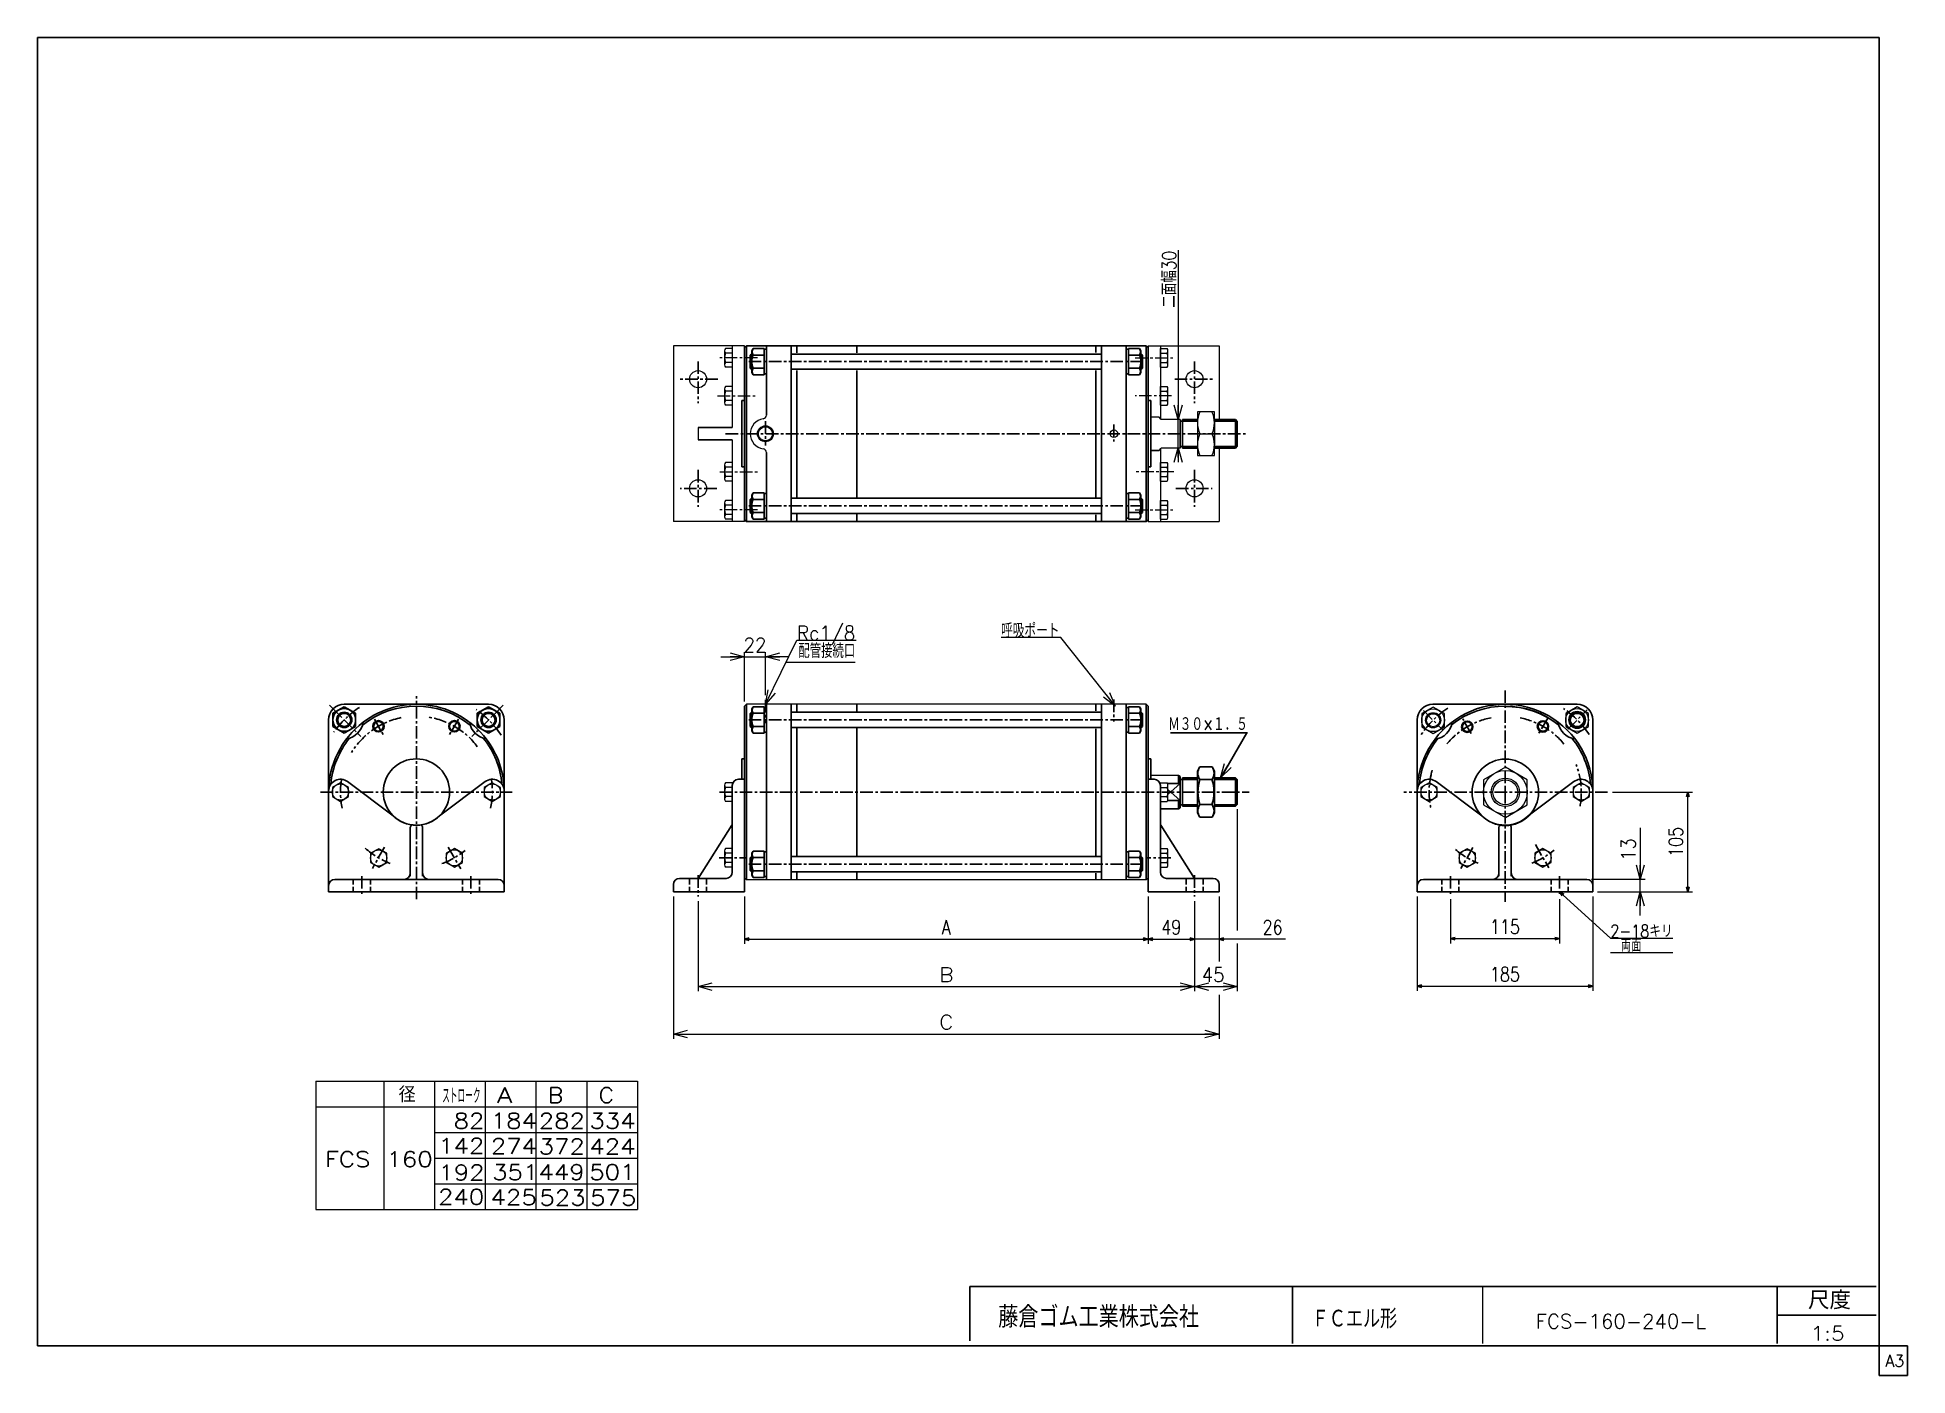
# Model space of a CAD drawing. Header units: millimetres. Extents: x -985 to 985, y -705 to 705.
import ezdxf
from ezdxf.enums import TextEntityAlignment as Align

# ---------------------------------------------------------------- set-up
doc = ezdxf.new("R2010")
doc.units = ezdxf.units.MM
doc.header["$LTSCALE"] = 0.416667
for name, pattern in [('CENTER', [50.8, 31.75, -6.35, 6.35, -6.35]), ('DASHED', [19.05, 12.7, -6.35]), ('DIVIDE', [31.75, 12.7, -6.35, 0, -6.35, 0, -6.35])]:
    doc.linetypes.add(name, pattern=pattern)
doc.layers.add('ZUWAKU', color=7, linetype='Continuous')
doc.styles.add('dcStyle0', font='txt.shx', dxfattribs={"width": 0.82, "bigfont": 'bigfont'})
doc.dimstyles.new('DaDimRotatedStyle', dxfattribs={"dimtxt": 15, "dimasz": 5.000003, "dimexe": 5, "dimexo": 1.666667, "dimgap": 5, "dimtad": 3, "dimdsep": 46, "dimtxsty": 'dcStyle0', "dimblk1": 'OPEN30', "dimblk2": 'OPEN30', "dimsah": 1, "dimcen": 0.09, "dimclrd": 4, "dimclre": 4, "dimclrt": 4, "dimadec": 0, "dimazin": 2, "dimtfac": 1, "dimtdec": 4, "dimtmove": 0, "dimatfit": 0, "dimfxl": 1, "dimarcsym": 0})

msp = doc.modelspace()

# ---------------------------------------------------------------- texts
at = {"color": 4, "style": 'dcStyle0', "width": 0.714286}
msp.add_text('二面幅30', height=15, rotation=90, dxfattribs=at).set_placement((214.647, 420.186), (214.647, 480.186), align=Align.FIT)
at = {"color": 4, "style": 'dcStyle0'}
for s, height, width, p, p2 in [('呼吸ポート', 15, 0.683333, (30.053, 72.603), (91.553, 72.603)), ('配管接続口', 15, 0.666667, (-183.512, 51.112), (-123.512, 51.112)), ('Ｍ３０×１．５', 15, 0.666667, (206.073, -26.037), (290.073, -26.037)), ('   径', 16.2, 0.952381, (-651.462, -416.929), (-586.662, -416.929)), ('ストローク', 16.2, 0.416667, (-558.663, -418.287), (-518.163, -418.287)), ('FCS-160-240-L', 15, 0.92, (593.31, -655.305), (772.71, -655.305)), ('1:5', 15, 0.8, (882.746, -668.072), (918.746, -668.072))]:
    msp.add_text(s, height=height, dxfattribs=dict(at, width=width)).set_placement(p, p2, align=Align.FIT)
for s, p, p2 in [('A', (-500.741, -417.62), (-484.541, -417.62)), ('B', (-447.287, -417.62), (-431.087, -417.62)), ('C', (-393.833, -417.62), (-377.633, -417.62)), ('82', (-546.57, -444.672), (-514.17, -444.672)), ('184', (-507.434, -444.556), (-458.834, -444.556)), ('282', (-456.849, -444.62), (-408.249, -444.62)), ('334', (-403.395, -444.62), (-354.795, -444.62)), ('FCS 160', (-682.014, -485.12), (-568.614, -485.12)), ('142', (-562.774, -471.029), (-514.174, -471.029)), ('274', (-507.321, -471.226), (-458.721, -471.226)), ('372', (-456.993, -471.62), (-408.393, -471.62)), ('424', (-403.539, -471.62), (-354.939, -471.62)), ('192', (-562.582, -499.128), (-513.982, -499.128)), ('351', (-505.935, -498.898), (-457.335, -498.898)), ('449', (-457.137, -498.62), (-408.537, -498.62)), ('501', (-403.683, -498.62), (-355.083, -498.62)), ('240', (-562.955, -524.844), (-514.355, -524.844)), ('425', (-507.609, -525.226), (-459.009, -525.226)), ('523', (-456.156, -525.62), (-407.556, -525.62)), ('575', (-402.702, -525.62), (-354.102, -525.62))]:
    msp.add_text(s, height=16.2, dxfattribs=at).set_placement(p, p2, align=Align.FIT)
at = {"layer": 'ZUWAKU', "color": 4, "style": 'dcStyle0'}
for s, height, width, p, p2 in [('藤倉ゴム工業株式会社', 22.5, 0.783333, (27.122, -654.479), (238.622, -654.479)), ('尺度', 19, 0.991667, (880.134, -635.093), (925.354, -635.093)), ('ＦＣエル形', 20, 0.75, (357.359, -655.13), (447.359, -655.13))]:
    msp.add_text(s, height=height, dxfattribs=dict(at, width=width)).set_placement(p, p2, align=Align.FIT)
at = {"layer": 'ZUWAKU', "color": 7, "style": 'dcStyle0', "width": 0.8}
msp.add_text('A3', height=12.5, dxfattribs=at).set_placement((961.537, -695.625), (981.537, -695.625), align=Align.FIT)

# ---------------------------------------------------------------- blocks, each defined once
blk = doc.blocks.new('DC_GROUP_Φ160_1')
at = {"color": 4, "linetype": 'Continuous', "lineweight": 18}
for p, q in [((216.6, 302.4), (212.6, 317.4)), ((220.7, 317.4), (216.6, 302.4)), ((216.6, 302.4), (216.6, 317.4))]:
    blk.add_line(p, q, dxfattribs=at)
blk = doc.blocks.new('DC_GROUP_Φ160_2')
at = {"color": 4, "linetype": 'Continuous', "lineweight": 18}
for p, q in [((212.6, 257.4), (216.6, 272.4)), ((216.6, 272.4), (220.7, 257.4)), ((216.6, 272.4), (216.6, 257.4))]:
    blk.add_line(p, q, dxfattribs=at)
blk = doc.blocks.new('DC_GROUP_Φ160_3')
at = {"color": 4, "linetype": 'Continuous', "lineweight": 18}
for p, q in [((150.4, 0.5), (137.9, 9.8)), ((150.4, 0.5), (141, 12.3)), ((144.2, 14.8), (150.4, 0.5))]:
    blk.add_line(p, q, dxfattribs=at)
blk = doc.blocks.new('DC_GROUP_Φ160_4')
at = {"color": 4, "linetype": 'Continuous', "lineweight": 18}
for p, q in [((261.4, -75.1), (265.5, -60.2)), ((261.4, -75.1), (269, -62.2)), ((272.5, -64.2), (261.4, -75.1))]:
    blk.add_line(p, q, dxfattribs=at)
blk = doc.blocks.new('DC_GROUP_Φ160_5')
at = {"color": 4, "linetype": 'Continuous', "lineweight": 25}
for p, q in [((239.5, -63.6), (236.9, -68.1)), ((236.9, -112.1), (236.9, -68.1)), ((239.5, -63.6), (252.3, -63.6)), ((239.5, -76.9), (252.3, -76.9)), ((252.3, -63.6), (254.9, -68.1)), ((254.9, -112.1), (254.9, -68.1)), ((239.5, -116.7), (236.9, -112.1)), ((239.5, -103.4), (252.3, -103.4)), ((239.5, -116.7), (252.3, -116.7)), ((252.3, -116.7), (254.9, -112.1))]:
    blk.add_line(p, q, dxfattribs=at)
for centre, radius, start, end in [((249.2, -70.2), 11.8, 145.6111, 214.3889), ((281.4, -90.1), 43.9, 162.4111, 197.5889), ((242.6, -70.2), 11.8, 325.6111, 34.3889), ((210.4, -90.1), 43.9, 342.4111, 17.5889), ((249.2, -110.1), 11.8, 145.6111, 214.3889), ((242.6, -110.1), 11.8, 325.6111, 34.3889)]:
    blk.add_arc(centre, radius, start, end, dxfattribs=at)
blk = doc.blocks.new('DC_GROUP_Φ160_6')
at = {"color": 4, "linetype": 'Continuous', "lineweight": 25}
for radius in [6, 5.1]:
    blk.add_circle((521.2, -21.3), radius, dxfattribs=at)
blk = doc.blocks.new('DC_GROUP_Φ160_7')
at = {"color": 4, "linetype": 'Continuous', "lineweight": 25}
for radius in [6, 5.1]:
    blk.add_circle((600.9, -21), radius, dxfattribs=at)
blk = doc.blocks.new('DC_GROUP_Φ160_8')
at = {"color": 4, "linetype": 'Continuous', "lineweight": 13}
for p, q in [((485.2, -0.6), (473.2, -7.5)), ((473.2, -7.5), (473.2, -21.4)), ((497.2, -7.5), (485.2, -0.6)), ((497.2, -21.4), (497.2, -7.5)), ((473.2, -21.4), (485.2, -28.3)), ((485.2, -28.3), (497.2, -21.4))]:
    blk.add_line(p, q, dxfattribs=at)
for radius in [12, 8, 6.92]:
    blk.add_circle((485.2, -14.5), radius, dxfattribs=at)
blk = doc.blocks.new('DC_GROUP_Φ160_9')
at = {"color": 4, "linetype": 'Continuous', "lineweight": 13}
for p, q in [((636.9, -0.3), (624.9, -7.2)), ((624.9, -7.2), (624.9, -21.1)), ((648.9, -7.2), (636.9, -0.3)), ((648.9, -21.1), (648.9, -7.2)), ((624.9, -21.1), (636.9, -28)), ((636.9, -28), (648.9, -21.1))]:
    blk.add_line(p, q, dxfattribs=at)
for radius in [12, 8, 6.92]:
    blk.add_circle((636.9, -14.2), radius, dxfattribs=at)
blk = doc.blocks.new('DC_GROUP_Φ160_10')
at = {"color": 4, "linetype": 'Continuous', "lineweight": 13}
for p, q in [((254.9, 310.4), (236.9, 310.4)), ((236.9, 310.4), (236.9, 264.4)), ((254.9, 264.4), (254.9, 310.4)), ((239.5, 287.4), (252.3, 287.4)), ((236.9, 264.4), (254.9, 264.4))]:
    blk.add_line(p, q, dxfattribs=at)
for centre, start, end in [((263.3, 298.9), 154.1759, 205.8241), ((228.5, 298.9), 334.1759, 25.8241), ((263.3, 275.9), 154.1759, 205.8241), ((228.5, 275.9), 334.1759, 25.8241)]:
    blk.add_arc(centre, 26.4, start, end, dxfattribs=at)
blk = doc.blocks.new('DC_GROUP_Φ160_11')
at = {"color": 4, "linetype": 'Continuous', "lineweight": 13}
for p, q in [((561.3, -63.9), (538.3, -77.1)), ((538.3, -77.1), (538.3, -103.7)), ((584.3, -77.1), (561.3, -63.9)), ((584.3, -103.7), (584.3, -77.1)), ((538.3, -103.7), (561.3, -117)), ((561.3, -117), (584.3, -103.7))]:
    blk.add_line(p, q, dxfattribs=at)
for radius in [23, 15, 13.1]:
    blk.add_circle((561.3, -90.4), radius, dxfattribs=at)
blk = doc.blocks.new('DC_GROUP_Φ160_12')
at = {"color": 4, "linetype": 'Continuous', "lineweight": 13}
for p, q in [((-625.5, -149.8), (-634, -154.7)), ((-634, -154.7), (-634, -164.5)), ((-617, -154.7), (-625.5, -149.8)), ((-617, -164.5), (-617, -154.7)), ((-634, -164.5), (-625.5, -169.4)), ((-625.5, -169.4), (-617, -164.5))]:
    blk.add_line(p, q, dxfattribs=at)
blk.add_circle((-625.5, -159.6), 8.5, dxfattribs=at)
blk = doc.blocks.new('DC_GROUP_Φ160_13')
at = {"color": 4, "linetype": 'Continuous', "lineweight": 13}
for p, q in [((-545.8, -149.6), (-554.3, -154.5)), ((-554.3, -154.5), (-554.3, -164.3)), ((-537.3, -154.5), (-545.8, -149.6)), ((-537.3, -164.3), (-537.3, -154.5)), ((-554.3, -164.3), (-545.8, -169.2)), ((-545.8, -169.2), (-537.3, -164.3))]:
    blk.add_line(p, q, dxfattribs=at)
blk.add_circle((-545.8, -159.4), 8.5, dxfattribs=at)
blk = doc.blocks.new('DC_GROUP_Φ160_15')
at = {"color": 4, "linetype": 'Continuous', "lineweight": 18}
for p, q in [((-218.1, 2.4), (-215.1, 17.6)), ((-218.1, 2.4), (-211.5, 15.8)), ((-207.9, 14.1), (-218.1, 2.4))]:
    blk.add_line(p, q, dxfattribs=at)
blk = doc.blocks.new('DC_GROUP_Φ160_14')
at = {"color": 4, "linetype": 'Continuous', "lineweight": 13}
for p, q in [((-218.1, 2.4), (-185, 69.9)), ((-185, 69.9), (-122.5, 69.9))]:
    blk.add_line(p, q, dxfattribs=at)
at = {"linetype": 'Continuous'}
blk.add_blockref('DC_GROUP_Φ160_15', (0, 0), dxfattribs=at)
at = {"color": 4, "style": 'dcStyle0', "width": 0.82}
blk.add_text('Rc1/8', height=15, dxfattribs=at).set_placement((-185, 69.9), (-123.5, 69.9), align=Align.FIT)
blk = doc.blocks.new('DC_GROUP_Φ160_16')
at = {"color": 4, "linetype": 'Continuous', "lineweight": 13}
for p, q in [((-253.1, 257.2), (-260.2, 257.2)), ((-253.1, 257.2), (-253.1, 237.5)), ((-261.1, 254.7), (-261.1, 240)), ((-253.1, 252.3), (-260.2, 252.3)), ((-253.1, 242.4), (-260.2, 242.4)), ((-253.1, 237.5), (-260.2, 237.5))]:
    blk.add_line(p, q, dxfattribs=at)
for centre, radius, start, end in [((-257.3, 254.7), 3.78, 139.5701, 220.4299), ((-247.3, 247.4), 13.8, 159.1359, 200.8641), ((-257.3, 240), 3.78, 139.5701, 220.4299)]:
    blk.add_arc(centre, radius, start, end, dxfattribs=at)
blk = doc.blocks.new('DC_GROUP_Φ160_17')
at = {"color": 4, "linetype": 'Continuous', "lineweight": 13}
for p, q in [((-253.1, 217.2), (-260.2, 217.2)), ((-253.1, 217.2), (-253.1, 197.5)), ((-261.1, 214.7), (-261.1, 200)), ((-253.1, 212.3), (-260.2, 212.3)), ((-253.1, 202.4), (-260.2, 202.4)), ((-253.1, 197.5), (-260.2, 197.5))]:
    blk.add_line(p, q, dxfattribs=at)
for centre, radius, start, end in [((-257.3, 214.7), 3.78, 139.5701, 220.4299), ((-247.3, 207.4), 13.8, 159.1359, 200.8641), ((-257.3, 200), 3.78, 139.5701, 220.4299)]:
    blk.add_arc(centre, radius, start, end, dxfattribs=at)
blk = doc.blocks.new('DC_GROUP_Φ160_18')
at = {"color": 4, "linetype": 'Continuous', "lineweight": 13}
for p, q in [((-253.1, 337.2), (-260.2, 337.2)), ((-253.1, 337.2), (-253.1, 317.5)), ((-261.1, 334.7), (-261.1, 320)), ((-253.1, 332.3), (-260.2, 332.3)), ((-253.1, 322.4), (-260.2, 322.4)), ((-253.1, 317.5), (-260.2, 317.5))]:
    blk.add_line(p, q, dxfattribs=at)
for centre, radius, start, end in [((-257.3, 334.7), 3.78, 139.5701, 220.4299), ((-247.3, 327.4), 13.8, 159.1359, 200.8641), ((-257.3, 320), 3.78, 139.5701, 220.4299)]:
    blk.add_arc(centre, radius, start, end, dxfattribs=at)
blk = doc.blocks.new('DC_GROUP_Φ160_19')
at = {"color": 4, "linetype": 'Continuous', "lineweight": 13}
for p, q in [((-261.1, 374.7), (-261.1, 360)), ((-253.1, 377.2), (-260.2, 377.2)), ((-253.1, 377.2), (-253.1, 357.5)), ((-253.1, 372.3), (-260.2, 372.3)), ((-253.1, 362.4), (-260.2, 362.4)), ((-253.1, 357.5), (-260.2, 357.5))]:
    blk.add_line(p, q, dxfattribs=at)
for centre, radius, start, end in [((-257.3, 374.7), 3.78, 139.5701, 220.4299), ((-247.3, 367.4), 13.8, 159.1359, 200.8641), ((-257.3, 360), 3.78, 139.5701, 220.4299)]:
    blk.add_arc(centre, radius, start, end, dxfattribs=at)
blk = doc.blocks.new('DC_GROUP_Φ160_20')
at = {"color": 4, "linetype": 'Continuous', "lineweight": 13}
for p, q in [((197.9, 237.5), (197.9, 257.2)), ((197.9, 257.2), (205, 257.2)), ((197.9, 252.3), (205, 252.3)), ((197.9, 242.4), (205, 242.4)), ((197.9, 237.5), (205, 237.5)), ((205.9, 240), (205.9, 254.7))]:
    blk.add_line(p, q, dxfattribs=at)
for centre, radius, start, end in [((202.1, 254.7), 3.78, 319.5701, 40.4299), ((192.1, 247.4), 13.8, 339.1359, 20.8641), ((202.1, 240), 3.78, 319.5701, 40.4299)]:
    blk.add_arc(centre, radius, start, end, dxfattribs=at)
blk = doc.blocks.new('DC_GROUP_Φ160_21')
at = {"color": 4, "linetype": 'Continuous', "lineweight": 13}
for p, q in [((197.9, 197.5), (197.9, 217.2)), ((197.9, 217.2), (205, 217.2)), ((197.9, 212.3), (205, 212.3)), ((197.9, 202.4), (205, 202.4)), ((197.9, 197.5), (205, 197.5)), ((205.9, 200), (205.9, 214.7))]:
    blk.add_line(p, q, dxfattribs=at)
for centre, radius, start, end in [((202.1, 214.7), 3.78, 319.5701, 40.4299), ((192.1, 207.4), 13.8, 339.1359, 20.8641), ((202.1, 200), 3.78, 319.5701, 40.4299)]:
    blk.add_arc(centre, radius, start, end, dxfattribs=at)
blk = doc.blocks.new('DC_GROUP_Φ160_22')
at = {"color": 4, "linetype": 'Continuous', "lineweight": 13}
for p, q in [((197.9, 317.5), (197.9, 337.2)), ((197.9, 337.2), (205, 337.2)), ((197.9, 332.3), (205, 332.3)), ((197.9, 322.4), (205, 322.4)), ((197.9, 317.5), (205, 317.5)), ((205.9, 320), (205.9, 334.7))]:
    blk.add_line(p, q, dxfattribs=at)
for centre, radius, start, end in [((202.1, 334.7), 3.78, 319.5701, 40.4299), ((192.1, 327.4), 13.8, 339.1359, 20.8641), ((202.1, 320), 3.78, 319.5701, 40.4299)]:
    blk.add_arc(centre, radius, start, end, dxfattribs=at)
blk = doc.blocks.new('DC_GROUP_Φ160_23')
at = {"color": 4, "linetype": 'Continuous', "lineweight": 13}
for p, q in [((197.9, 357.5), (197.9, 377.2)), ((197.9, 377.2), (205, 377.2)), ((205.9, 360), (205.9, 374.7)), ((197.9, 372.3), (205, 372.3)), ((197.9, 362.4), (205, 362.4)), ((197.9, 357.5), (205, 357.5))]:
    blk.add_line(p, q, dxfattribs=at)
for centre, radius, start, end in [((202.1, 374.7), 3.78, 319.5701, 40.4299), ((192.1, 367.4), 13.8, 339.1359, 20.8641), ((202.1, 360), 3.78, 319.5701, 40.4299)]:
    blk.add_arc(centre, radius, start, end, dxfattribs=at)
blk = doc.blocks.new('DC_GROUP_Φ160_24')
at = {"color": 4, "linetype": 'Continuous', "lineweight": 13}
for p, q in [((197.9, -169.2), (197.9, -149.6)), ((197.9, -149.6), (205, -149.6)), ((197.9, -154.5), (205, -154.5)), ((205.9, -166.8), (205.9, -152.1)), ((197.9, -164.3), (205, -164.3)), ((197.9, -169.2), (205, -169.2))]:
    blk.add_line(p, q, dxfattribs=at)
for centre, radius, start, end in [((202.1, -152.1), 3.78, 319.5701, 40.4299), ((192.1, -159.4), 13.8, 339.1359, 20.8641), ((202.1, -166.8), 3.78, 319.5701, 40.4299)]:
    blk.add_arc(centre, radius, start, end, dxfattribs=at)
blk = doc.blocks.new('DC_GROUP_Φ160_25')
at = {"color": 4, "linetype": 'Continuous', "lineweight": 13}
for p, q in [((197.9, -100), (197.9, -80.3)), ((197.9, -80.3), (205, -80.3)), ((197.9, -85.2), (205, -85.2)), ((197.9, -95), (205, -95)), ((205.9, -97.5), (205.9, -82.8)), ((197.9, -100), (205, -100))]:
    blk.add_line(p, q, dxfattribs=at)
for centre, radius, start, end in [((202.1, -82.8), 3.78, 319.5701, 40.4299), ((192.1, -90.1), 13.8, 339.1359, 20.8641), ((202.1, -97.5), 3.78, 319.5701, 40.4299)]:
    blk.add_arc(centre, radius, start, end, dxfattribs=at)
blk = doc.blocks.new('DC_GROUP_Φ160_26')
at = {"color": 4, "linetype": 'Continuous', "lineweight": 13}
for p, q in [((-261.1, -152.1), (-261.1, -166.8)), ((-253.1, -149.6), (-260.2, -149.6)), ((-253.1, -154.5), (-260.2, -154.5)), ((-253.1, -149.6), (-253.1, -169.2)), ((-253.1, -164.3), (-260.2, -164.3)), ((-253.1, -169.2), (-260.2, -169.2))]:
    blk.add_line(p, q, dxfattribs=at)
for centre, radius, start, end in [((-257.3, -152.1), 3.78, 139.5701, 220.4299), ((-247.3, -159.4), 13.8, 159.1359, 200.8641), ((-257.3, -166.8), 3.78, 139.5701, 220.4299)]:
    blk.add_arc(centre, radius, start, end, dxfattribs=at)
blk = doc.blocks.new('DC_GROUP_Φ160_27')
at = {"color": 4, "linetype": 'Continuous', "lineweight": 13}
for p, q in [((-261.1, -82.8), (-261.1, -97.5)), ((-253.1, -80.3), (-260.2, -80.3)), ((-253.1, -85.2), (-260.2, -85.2)), ((-253.1, -95), (-260.2, -95)), ((-253.1, -80.3), (-253.1, -100)), ((-253.1, -100), (-260.2, -100))]:
    blk.add_line(p, q, dxfattribs=at)
for centre, radius, start, end in [((-257.3, -82.8), 3.78, 139.5701, 220.4299), ((-247.3, -90.1), 13.8, 159.1359, 200.8641), ((-257.3, -97.5), 3.78, 139.5701, 220.4299)]:
    blk.add_arc(centre, radius, start, end, dxfattribs=at)
blk = doc.blocks.new('DC_GROUP_Φ160_28')
at = {"color": 4, "linetype": 'Continuous', "lineweight": 13}
for p, q in [((521.2, -149.8), (512.7, -154.7)), ((512.7, -154.7), (512.7, -164.5)), ((529.7, -154.7), (521.2, -149.8)), ((529.7, -164.5), (529.7, -154.7)), ((512.7, -164.5), (521.2, -169.4)), ((521.2, -169.4), (529.7, -164.5))]:
    blk.add_line(p, q, dxfattribs=at)
blk.add_circle((521.2, -159.6), 8.5, dxfattribs=at)
blk = doc.blocks.new('DC_GROUP_Φ160_29')
at = {"color": 4, "linetype": 'Continuous', "lineweight": 13}
for p, q in [((600.9, -149.6), (592.4, -154.5)), ((592.4, -154.5), (592.4, -164.3)), ((609.4, -154.5), (600.9, -149.6)), ((609.4, -164.3), (609.4, -154.5)), ((592.4, -164.3), (600.9, -169.2)), ((600.9, -169.2), (609.4, -164.3))]:
    blk.add_line(p, q, dxfattribs=at)
blk.add_circle((600.9, -159.4), 8.5, dxfattribs=at)
blk = doc.blocks.new('DC_GROUP_Φ160_30')
at = {"color": 4, "linetype": 'Continuous', "lineweight": 13}
for p, q in [((480.9, -80.3), (472.4, -85.2)), ((472.4, -85.2), (472.4, -95)), ((472.4, -95), (480.9, -100)), ((489.4, -85.2), (480.9, -80.3)), ((480.9, -100), (489.4, -95)), ((489.4, -95), (489.4, -85.2))]:
    blk.add_line(p, q, dxfattribs=at)
blk.add_circle((480.9, -90.1), 8.5, dxfattribs=at)
blk = doc.blocks.new('DC_GROUP_Φ160_31')
at = {"color": 4, "linetype": 'Continuous', "lineweight": 13}
for p, q in [((641.3, -80.3), (632.8, -85.2)), ((632.8, -85.2), (632.8, -95)), ((632.8, -95), (641.3, -100)), ((649.8, -85.2), (641.3, -80.3)), ((641.3, -100), (649.8, -95)), ((649.8, -95), (649.8, -85.2))]:
    blk.add_line(p, q, dxfattribs=at)
blk.add_circle((641.3, -90.1), 8.5, dxfattribs=at)
blk = doc.blocks.new('DC_GROUP_Φ160_32')
at = {"color": 4, "linetype": 'Continuous', "lineweight": 13}
for p, q in [((-665.8, -80.3), (-674.3, -85.2)), ((-674.3, -85.2), (-674.3, -95)), ((-674.3, -95), (-665.8, -100)), ((-657.3, -85.2), (-665.8, -80.3)), ((-665.8, -100), (-657.3, -95)), ((-657.3, -95), (-657.3, -85.2))]:
    blk.add_line(p, q, dxfattribs=at)
blk.add_circle((-665.8, -90.1), 8.5, dxfattribs=at)
blk = doc.blocks.new('DC_GROUP_Φ160_33')
at = {"color": 4, "linetype": 'Continuous', "lineweight": 13}
for p, q in [((-505.8, -80.3), (-514.3, -85.2)), ((-514.3, -85.2), (-514.3, -95)), ((-514.3, -95), (-505.8, -100)), ((-497.3, -85.2), (-505.8, -80.3)), ((-505.8, -100), (-497.3, -95)), ((-497.3, -95), (-497.3, -85.2))]:
    blk.add_line(p, q, dxfattribs=at)
blk.add_circle((-505.8, -90.1), 8.5, dxfattribs=at)
blk = doc.blocks.new('DC_GROUP_Φ160_35')
at = {"color": 4, "linetype": 'Continuous', "lineweight": 18}
for p, q in [((-315.1, -345.1), (-300.1, -341.1)), ((-300.1, -349.2), (-315.1, -345.1)), ((-315.1, -345.1), (-300.1, -345.1))]:
    blk.add_line(p, q, dxfattribs=at)
blk = doc.blocks.new('DC_GROUP_Φ160_36')
at = {"color": 4, "linetype": 'Continuous', "lineweight": 18}
for p, q in [((244.9, -341.1), (259.9, -345.1)), ((259.9, -345.1), (244.9, -349.2)), ((259.9, -345.1), (244.9, -345.1))]:
    blk.add_line(p, q, dxfattribs=at)
blk = doc.blocks.new('DC_GROUP_Φ160_34')
at = {"color": 4, "linetype": 'Continuous', "lineweight": 13}
for p, q in [((-315.1, -200.1), (-315.1, -350.1)), ((259.9, -200.1), (259.9, -268.6)), ((259.9, -303.9), (259.9, -350.1)), ((-315.1, -345.1), (259.9, -345.1))]:
    blk.add_line(p, q, dxfattribs=at)
at = {"linetype": 'Continuous'}
for name in ['DC_GROUP_Φ160_35', 'DC_GROUP_Φ160_36']:
    blk.add_blockref(name, (0, 0), dxfattribs=at)
at = {"color": 4, "style": 'dcStyle0'}
blk.add_text('C', height=15, dxfattribs=at).set_placement((-35.1, -340.1), (-20.1, -340.1), align=Align.FIT)
blk = doc.blocks.new('DC_GROUP_Φ160_38')
at = {"color": 4, "linetype": 'Continuous', "lineweight": 18}
for p, q in [((-289.1, -295.1), (-274.1, -291.1)), ((-274.1, -299.2), (-289.1, -295.1)), ((-289.1, -295.1), (-274.1, -295.1))]:
    blk.add_line(p, q, dxfattribs=at)
blk = doc.blocks.new('DC_GROUP_Φ160_39')
at = {"color": 4, "linetype": 'Continuous', "lineweight": 18}
for p, q in [((218.9, -291.1), (233.9, -295.1)), ((233.9, -295.1), (218.9, -299.2)), ((233.9, -295.1), (218.9, -295.1))]:
    blk.add_line(p, q, dxfattribs=at)
blk = doc.blocks.new('DC_GROUP_Φ160_40')
at = {"color": 4, "linetype": 'Continuous', "lineweight": 18}
for p, q in [((233.9, -295.1), (248.9, -291.1)), ((248.9, -299.2), (233.9, -295.1)), ((233.9, -295.1), (248.9, -295.1))]:
    blk.add_line(p, q, dxfattribs=at)
blk = doc.blocks.new('DC_GROUP_Φ160_41')
at = {"color": 4, "linetype": 'Continuous', "lineweight": 18}
for p, q in [((263.9, -291.1), (278.9, -295.1)), ((278.9, -295.1), (263.9, -299.2)), ((278.9, -295.1), (263.9, -295.1))]:
    blk.add_line(p, q, dxfattribs=at)
blk = doc.blocks.new('DC_GROUP_Φ160_37')
at = {"color": 4, "linetype": 'Continuous', "lineweight": 13}
for p, q in [((278.9, -108.1), (278.9, -236)), ((-289.1, -205.1), (-289.1, -300.1)), ((233.9, -205.1), (233.9, -300.1)), ((278.9, -249.8), (278.9, -300.1)), ((-289.1, -295.1), (233.9, -295.1)), ((233.9, -295.1), (278.9, -295.1))]:
    blk.add_line(p, q, dxfattribs=at)
at = {"linetype": 'Continuous'}
for name in ['DC_GROUP_Φ160_38', 'DC_GROUP_Φ160_39', 'DC_GROUP_Φ160_40', 'DC_GROUP_Φ160_41']:
    blk.add_blockref(name, (0, 0), dxfattribs=at)
at = {"color": 4, "style": 'dcStyle0'}
blk.add_text('B', height=15, dxfattribs=at).set_placement((-35.1, -290.1), (-20.1, -290.1), align=Align.FIT)
at = {"color": 4, "style": 'dcStyle0', "width": 0.8}
blk.add_text('45', height=15, dxfattribs=at).set_placement((241.4, -290.1), (265.4, -290.1), align=Align.FIT)
blk = doc.blocks.new('DC_GROUP_Φ160_43')
at = {"color": 4, "linetype": 'Continuous', "lineweight": 18}
for p, q in [((-218.1, 52.4), (-203.1, 56.4)), ((-203.1, 48.3), (-218.1, 52.4)), ((-218.1, 52.4), (-203.1, 52.4))]:
    blk.add_line(p, q, dxfattribs=at)
blk = doc.blocks.new('DC_GROUP_Φ160_44')
at = {"color": 4, "linetype": 'Continuous', "lineweight": 18}
for p, q in [((-255.1, 56.4), (-240.1, 52.4)), ((-240.1, 52.4), (-255.1, 48.3)), ((-240.1, 52.4), (-255.1, 52.4))]:
    blk.add_line(p, q, dxfattribs=at)
blk = doc.blocks.new('DC_GROUP_Φ160_42')
at = {"color": 4, "linetype": 'Continuous', "lineweight": 13}
for p, q in [((-265.1, 52.4), (-240.1, 52.4)), ((-240.1, 5.4), (-240.1, 57.4)), ((-240.1, 52.4), (-218.1, 52.4)), ((-218.1, 11.9), (-218.1, 57.4)), ((-193.1, 52.4), (-218.1, 52.4))]:
    blk.add_line(p, q, dxfattribs=at)
at = {"linetype": 'Continuous'}
for name in ['DC_GROUP_Φ160_44', 'DC_GROUP_Φ160_43']:
    blk.add_blockref(name, (0, 0), dxfattribs=at)
at = {"color": 4, "style": 'dcStyle0', "width": 0.8}
blk.add_text('22', height=15, dxfattribs=at).set_placement((-241.1, 57.4), (-217.1, 57.4), align=Align.FIT)
blk = doc.blocks.new('DC_GROUP_Φ160_46')
at = {"color": 4, "linetype": 'Continuous', "lineweight": 18}
for p, q in [((703.4, -182.1), (699.4, -167.1)), ((707.5, -167.1), (703.4, -182.1)), ((703.4, -182.1), (703.4, -167.1))]:
    blk.add_line(p, q, dxfattribs=at)
blk = doc.blocks.new('DC_GROUP_Φ160_47')
at = {"color": 4, "linetype": 'Continuous', "lineweight": 18}
for p, q in [((699.4, -210.1), (703.4, -195.1)), ((703.4, -195.1), (707.5, -210.1)), ((703.4, -195.1), (703.4, -210.1))]:
    blk.add_line(p, q, dxfattribs=at)
blk = doc.blocks.new('DC_GROUP_Φ160_45')
at = {"color": 4, "linetype": 'Continuous', "lineweight": 13}
for p, q in [((703.4, -127.7), (703.4, -182.1)), ((651.9, -182.1), (708.4, -182.1)), ((658.4, -195.1), (708.4, -195.1)), ((703.4, -195.1), (703.4, -182.1)), ((703.4, -220.1), (703.4, -195.1))]:
    blk.add_line(p, q, dxfattribs=at)
at = {"linetype": 'Continuous'}
for name in ['DC_GROUP_Φ160_46', 'DC_GROUP_Φ160_47']:
    blk.add_blockref(name, (0, 0), dxfattribs=at)
at = {"color": 4, "style": 'dcStyle0', "width": 0.8}
blk.add_text('13', height=15, rotation=90, dxfattribs=at).set_placement((698.4, -162.7), (698.4, -138.7), align=Align.FIT)
blk = doc.blocks.new('DC_GROUP_Φ160_49')
at = {"color": 4, "linetype": 'Continuous', "lineweight": 18}
for p, q in [((621.2, -199.5), (618.4, -195.1)), ((618.4, -195.1), (623, -197.5)), ((618.4, -195.1), (622.1, -198.5))]:
    blk.add_line(p, q, dxfattribs=at)
blk = doc.blocks.new('DC_GROUP_Φ160_48')
at = {"color": 4, "linetype": 'Continuous', "lineweight": 13}
for p, q in [((618.4, -195.1), (671.9, -244.2)), ((671.9, -244.2), (737.6, -244.2)), ((671.9, -259.2), (737.6, -259.2))]:
    blk.add_line(p, q, dxfattribs=at)
at = {"linetype": 'Continuous'}
blk.add_blockref('DC_GROUP_Φ160_49', (0, 0), dxfattribs=at)
at = {"color": 4, "style": 'dcStyle0'}
for s, width, p, p2 in [('2-18キリ', 0.76875, (671.9, -243.3), (737.5, -243.3)), ('\u3000両面', 0.683333, (671.9, -258.3), (704.7, -258.3))]:
    blk.add_text(s, height=13.33, dxfattribs=dict(at, width=width)).set_placement(p, p2, align=Align.FIT)
blk = doc.blocks.new('_OPEN30')
at = {"color": 0, "linetype": 'ByBlock', "lineweight": -2}
for p, q in [((-1, 0.267949), (0, 0)), ((0, 0), (-1, -0.267949)), ((0, 0), (-1, 0))]:
    blk.add_line(p, q, dxfattribs=at)
blk = doc.blocks.new('*D50')
at = {"color": 4, "linetype": 'Continuous', "lineweight": 13}
for p, q in [((-240.1, -200.1), (-240.1, -250.1)), ((184.9, -200.1), (184.9, -250.1)), ((-240.1, -245.1), (184.9, -245.1))]:
    blk.add_line(p, q, dxfattribs=at)
at = {"color": 4, "xscale": 5.000004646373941, "yscale": 4.999982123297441}
for p, rotation in [((-240.1, -245.1), 180), ((184.9, -245.1), 360)]:
    blk.add_blockref('_OPEN30', p, dxfattribs=dict(at, rotation=rotation))
at = {"color": 4, "insert": (-27.6, -240.1), "char_height": 15, "width": 32.812, "attachment_point": 8, "style": 'dcStyle0'}
blk.add_mtext('\\T1.00;A', dxfattribs=at)
blk = doc.blocks.new('*D51')
at = {"color": 4, "linetype": 'Continuous', "lineweight": 13}
for p, q in [((184.9, -200.1), (184.9, -250.1)), ((233.9, -205.1), (233.9, -250.1)), ((184.9, -245.1), (233.9, -245.1))]:
    blk.add_line(p, q, dxfattribs=at)
at = {"color": 4, "xscale": 5.000004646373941, "yscale": 4.999982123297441}
for p, rotation in [((184.9, -245.1), 180), ((233.9, -245.1), 360)]:
    blk.add_blockref('_OPEN30', p, dxfattribs=dict(at, rotation=rotation))
at = {"color": 4, "insert": (209.4, -240.1), "char_height": 15, "width": 46.875, "attachment_point": 8, "style": 'dcStyle0'}
blk.add_mtext('\\T1.00;49', dxfattribs=at)
blk = doc.blocks.new('*D52')
at = {"color": 4, "linetype": 'Continuous', "lineweight": 13}
for p, q in [((233.9, -205.1), (233.9, -250.1)), ((259.9, -200.1), (259.9, -250.1)), ((225.6, -245.1), (233.9, -245.1)), ((259.9, -245.1), (233.9, -245.1)), ((329.8, -245.1), (259.9, -245.1))]:
    blk.add_line(p, q, dxfattribs=at)
at = {"color": 4, "xscale": 5.000004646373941, "yscale": 4.999982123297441}
for p, rotation in [((233.9, -245.1), 360), ((259.9, -245.1), 180)]:
    blk.add_blockref('_OPEN30', p, dxfattribs=dict(at, rotation=rotation))
at = {"color": 4, "insert": (305.6, -240.1), "char_height": 15, "width": 46.875, "attachment_point": 7, "style": 'dcStyle0'}
blk.add_mtext('\\T1.00;26', dxfattribs=at)
blk = doc.blocks.new('*D53')
at = {"color": 4, "linetype": 'Continuous', "lineweight": 13}
for p, q in [((674, -90.1), (758.4, -90.1)), ((753.4, -195.1), (753.4, -90.1)), ((658.4, -195.1), (758.4, -195.1))]:
    blk.add_line(p, q, dxfattribs=at)
at = {"color": 4, "xscale": 5.000004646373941, "yscale": 4.999982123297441}
for p, rotation in [((753.4, -90.1), 90), ((753.4, -195.1), 270)]:
    blk.add_blockref('_OPEN30', p, dxfattribs=dict(at, rotation=rotation))
at = {"color": 4, "insert": (748.4, -142.6), "char_height": 15, "width": 60.938, "attachment_point": 8, "rotation": 90, "style": 'dcStyle0'}
blk.add_mtext('\\T1.00;105', dxfattribs=at)
blk = doc.blocks.new('*D54')
at = {"color": 4, "linetype": 'Continuous', "lineweight": 13}
for p, q in [((503.4, -203.1), (503.4, -249.6)), ((618.4, -203.1), (618.4, -249.6)), ((503.4, -244.6), (618.4, -244.6))]:
    blk.add_line(p, q, dxfattribs=at)
at = {"color": 4, "xscale": 5.000004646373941, "yscale": 4.999982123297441}
for p, rotation in [((503.4, -244.6), 180), ((618.4, -244.6), 360)]:
    blk.add_blockref('_OPEN30', p, dxfattribs=dict(at, rotation=rotation))
at = {"color": 4, "insert": (560.9, -239.6), "char_height": 15, "width": 60.938, "attachment_point": 8, "style": 'dcStyle0'}
blk.add_mtext('\\T1.00;115', dxfattribs=at)
blk = doc.blocks.new('*D55')
at = {"color": 4, "linetype": 'Continuous', "lineweight": 13}
for p, q in [((468.4, -200.1), (468.4, -299.6)), ((653.4, -200.1), (653.4, -299.6)), ((468.4, -294.6), (653.4, -294.6))]:
    blk.add_line(p, q, dxfattribs=at)
at = {"color": 4, "xscale": 5.000004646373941, "yscale": 4.999982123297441}
for p, rotation in [((468.4, -294.6), 180), ((653.4, -294.6), 360)]:
    blk.add_blockref('_OPEN30', p, dxfattribs=dict(at, rotation=rotation))
at = {"color": 4, "insert": (560.9, -289.6), "char_height": 15, "width": 60.938, "attachment_point": 8, "style": 'dcStyle0'}
blk.add_mtext('\\T1.00;185', dxfattribs=at)

# ---------------------------------------------------------------- dimensions: what is measured, and where the dimension line sits
at = {"linetype": 'Continuous', "lineweight": 13}
dim = msp.add_linear_dim(base=(753.444, -90.141), p1=(656.778, -195.141), p2=(672.336, -90.141), angle=90, dimstyle='DaDimRotatedStyle', override={"dimtxt": 15, "dimasz": 5.000003, "dimexe": 5, "dimexo": 1.666667, "dimgap": 5, "dimtad": 3, "dimtih": 0, "dimtoh": 0, "dimdec": 2, "dimzin": 8, "dimtxsty": 'dcStyle0', "dimblk1": 'OPEN30', "dimblk2": 'OPEN30', "dimsah": 1, "dimclrd": 4, "dimclre": 4, "dimclrt": 4, "dimazin": 2, "dimtofl": 1, "dimatfit": 0, "dimtolj": 0, "dimtzin": 8}, dxfattribs=at)
dim.commit()
dim.dimension.update_dxf_attribs({"geometry": '*D53', "text_midpoint": (753.444, -142.641)})
dim = msp.add_linear_dim(base=(184.902, -245.141), p1=(-240.098, -198.474), p2=(184.902, -198.474), text='A', dimstyle='DaDimRotatedStyle', override={"dimtxt": 15, "dimasz": 5.000003, "dimexe": 5, "dimexo": 1.666667, "dimgap": 5, "dimtad": 3, "dimtih": 0, "dimtoh": 0, "dimdec": 2, "dimzin": 8, "dimtxsty": 'dcStyle0', "dimblk1": 'OPEN30', "dimblk2": 'OPEN30', "dimsah": 1, "dimclrd": 4, "dimclre": 4, "dimclrt": 4, "dimazin": 2, "dimtofl": 1, "dimatfit": 0, "dimtolj": 0, "dimtzin": 8}, dxfattribs=at)
dim.commit()
dim.dimension.update_dxf_attribs({"geometry": '*D50', "text_midpoint": (-27.598, -245.141)})
for base, p1, p2, picture, middle in [((233.902, -245.141), (184.902, -198.474), (233.902, -203.454), '*D51', (209.402, -245.141)), ((233.902, -245.141), (259.902, -198.474), (233.902, -203.454), '*D52', (316.891, -245.141)), ((653.444, -294.554), (468.444, -198.474), (653.444, -198.474), '*D55', (560.944, -294.554)), ((618.444, -244.554), (503.444, -201.426), (618.444, -201.426), '*D54', (560.944, -244.554))]:
    dim = msp.add_linear_dim(base=base, p1=p1, p2=p2, dimstyle='DaDimRotatedStyle', override={"dimtxt": 15, "dimasz": 5.000003, "dimexe": 5, "dimexo": 1.666667, "dimgap": 5, "dimtad": 3, "dimtih": 0, "dimtoh": 0, "dimdec": 2, "dimzin": 8, "dimtxsty": 'dcStyle0', "dimblk1": 'OPEN30', "dimblk2": 'OPEN30', "dimsah": 1, "dimclrd": 4, "dimclre": 4, "dimclrt": 4, "dimazin": 2, "dimtofl": 1, "dimatfit": 0, "dimtolj": 0, "dimtzin": 8}, dxfattribs=at)
    dim.commit()
    dim.dimension.update_dxf_attribs({"geometry": picture, "text_midpoint": middle})

# ---------------------------------------------------------------- linework, layer by layer
at = {"color": 4, "linetype": 'Continuous', "lineweight": 13}
for p, q in [((216.647, 480.872), (216.647, 302.352)), ((-240.098, 379.852), (-315.098, 379.852)), ((-315.098, 379.852), (-315.098, 194.852)), ((-253.098, 379.852), (-253.098, 293.852)), ((184.902, 379.852), (259.902, 379.852)), ((197.902, 379.852), (197.902, 303.514)), ((259.902, 379.852), (259.902, 302.352)), ((196.762, 304.837), (187.902, 304.837)), ((198.902, 302.352), (196.762, 304.837)), ((218.902, 302.352), (198.902, 302.352)), ((216.647, 272.352), (216.647, 302.352)), ((221.152, 302.352), (236.902, 302.352)), ((254.902, 302.352), (276.902, 302.352)), ((254.902, 300.837), (254.902, 275.437)), ((-289.098, 293.852), (-289.098, 280.852)), ((-253.098, 280.852), (-253.098, 194.852)), ((196.762, 269.837), (198.902, 272.352)), ((197.902, 271.095), (197.902, 194.852)), ((218.902, 272.352), (198.902, 272.352)), ((216.647, 262.352), (216.647, 272.352)), ((221.152, 272.352), (236.902, 272.352)), ((254.902, 272.352), (276.902, 272.352)), ((259.902, 272.352), (259.902, 194.852)), ((-240.098, 194.852), (-315.098, 194.852)), ((184.902, 194.852), (259.902, 194.852)), ((92.942, 72.603), (30.21, 72.603)), ((150.358, 0.531), (92.942, 72.603)), ((-196.338, 46.757), (-123.54, 46.757)), ((182.902, 2.359), (-238.098, 2.359)), ((216.902, -72.656), (187.902, -72.656)), ((236.902, -75.141), (221.152, -75.141)), ((276.902, -75.141), (254.902, -75.141)), ((236.902, -105.141), (221.152, -105.141)), ((276.902, -105.141), (254.902, -105.141)), ((182.902, -182.641), (-238.098, -182.641)), ((-691.547, -394.883), (-352.946, -394.883)), ((-691.547, -394.883), (-691.547, -529.883)), ((-620.215, -394.883), (-620.215, -529.883)), ((-566.761, -394.883), (-566.761, -529.883)), ((-513.307, -394.883), (-513.307, -529.883)), ((-459.853, -394.883), (-459.853, -529.883)), ((-406.399, -394.883), (-406.399, -529.883)), ((-352.946, -394.883), (-352.946, -529.883)), ((-691.547, -421.883), (-352.946, -421.883)), ((-566.761, -448.883), (-352.946, -448.883)), ((-566.634, -475.883), (-352.946, -475.883)), ((-566.761, -502.883), (-352.946, -502.883)), ((-691.547, -529.883), (-352.946, -529.883))]:
    msp.add_line(p, q, dxfattribs=at)
at = {"color": 4, "linetype": 'Continuous', "lineweight": 25}
for p, q in [((-240.098, 377.866), (-238.098, 379.866)), ((-240.098, 287.352), (-240.098, 379.852)), ((-240.098, 287.352), (-240.098, 377.866)), ((-238.098, 287.352), (-238.098, 379.866)), ((-238.098, 379.866), (182.902, 379.866)), ((-231.138, 377.223), (-232.498, 374.866)), ((-232.498, 351.866), (-232.498, 374.866)), ((-219.498, 377.223), (-231.138, 377.223)), ((-219.498, 349.51), (-219.498, 377.223)), ((-219.498, 349.51), (-219.498, 377.223)), ((-219.498, 376.366), (-217.098, 376.366)), ((-217.098, 307.126), (-217.098, 379.866)), ((-191.098, 287.352), (-191.098, 379.866)), ((-185.098, 379.866), (-185.098, 372.577)), ((-121.898, 372.577), (-121.898, 379.866)), ((129.902, 372.823), (129.902, 379.866)), ((135.902, 287.352), (135.902, 379.866)), ((161.902, 287.352), (161.902, 379.866)), ((164.302, 376.366), (161.902, 376.366)), ((164.302, 377.223), (164.302, 349.51)), ((164.302, 377.223), (175.941, 377.223)), ((164.302, 377.223), (164.302, 349.51)), ((175.941, 377.223), (177.302, 374.866)), ((177.302, 374.866), (177.302, 351.866)), ((184.902, 377.866), (182.902, 379.866)), ((182.902, 287.352), (182.902, 379.866)), ((184.902, 287.352), (184.902, 379.852)), ((184.902, 287.352), (184.902, 377.866)), ((-232.898, 371.366), (-234.098, 370.166)), ((-234.098, 356.566), (-234.098, 370.166)), ((-232.498, 370.166), (-234.098, 370.166)), ((-232.898, 355.366), (-234.098, 356.566)), ((-232.498, 356.566), (-234.098, 356.566)), ((-232.498, 371.366), (-232.898, 371.366)), ((-232.898, 355.366), (-232.898, 371.366)), ((-232.898, 355.366), (-232.498, 355.366)), ((-219.498, 370.295), (-231.138, 370.295)), ((-219.498, 356.438), (-231.138, 356.438)), ((-191.098, 371.366), (135.902, 371.366)), ((-191.098, 355.366), (135.902, 355.366)), ((164.302, 370.295), (175.941, 370.295)), ((164.302, 356.438), (175.941, 356.438)), ((177.702, 371.366), (177.302, 371.366)), ((177.302, 370.166), (178.902, 370.166)), ((177.302, 356.566), (178.902, 356.566)), ((177.302, 355.366), (177.702, 355.366)), ((177.702, 371.366), (178.902, 370.166)), ((177.702, 371.366), (177.702, 355.366)), ((177.702, 355.366), (178.902, 356.566)), ((178.902, 370.166), (178.902, 356.566)), ((-231.138, 349.51), (-232.498, 351.866)), ((-219.498, 349.51), (-231.138, 349.51)), ((-219.498, 350.366), (-217.098, 350.366)), ((-185.098, 354.165), (-185.098, 287.352)), ((-121.898, 287.352), (-121.898, 354.165)), ((129.902, 287.352), (129.902, 354.111)), ((164.302, 350.366), (161.902, 350.366)), ((164.302, 349.51), (175.941, 349.51)), ((175.941, 349.51), (177.302, 351.866)), ((-243.098, 322.352), (-243.098, 252.352)), ((-243.098, 252.352), (-243.098, 322.352)), ((-243.098, 322.352), (-240.098, 322.352)), ((187.902, 322.352), (184.902, 322.352)), ((187.902, 287.352), (187.902, 322.352)), ((218.902, 302.352), (218.902, 272.352)), ((218.902, 300.752), (221.152, 300.752)), ((221.152, 302.352), (236.902, 302.352)), ((221.152, 302.352), (221.152, 272.352)), ((221.152, 300.752), (236.902, 300.752)), ((254.902, 302.352), (276.902, 302.352)), ((254.902, 300.752), (278.502, 300.752)), ((278.902, 300.352), (276.902, 302.352)), ((276.902, 302.352), (276.902, 272.352)), ((278.902, 300.352), (278.902, 274.352)), ((-253.098, 293.852), (-289.098, 293.852)), ((-253.098, 280.852), (-289.098, 280.852)), ((-240.098, 287.352), (-240.098, 196.838)), ((-240.098, 287.352), (-240.098, 194.852)), ((-238.098, 287.352), (-238.098, 194.838)), ((-191.098, 287.352), (-191.098, 194.838)), ((-185.098, 220.54), (-185.098, 287.352)), ((-121.898, 287.352), (-121.898, 220.54)), ((129.902, 287.352), (129.902, 220.594)), ((135.902, 287.352), (135.902, 194.838)), ((161.902, 287.352), (161.902, 194.838)), ((182.902, 287.352), (182.902, 194.838)), ((184.902, 287.352), (184.902, 196.838)), ((184.902, 287.352), (184.902, 194.852)), ((187.902, 287.352), (187.902, 252.352)), ((-217.098, 267.579), (-217.098, 194.838)), ((187.902, 269.837), (196.762, 269.837)), ((218.902, 273.952), (221.152, 273.952)), ((221.152, 273.952), (236.902, 273.952)), ((221.152, 272.352), (236.902, 272.352)), ((254.902, 273.952), (278.502, 273.952)), ((254.902, 272.352), (276.902, 272.352)), ((278.902, 274.352), (276.902, 272.352)), ((-243.098, 252.352), (-240.098, 252.352)), ((187.902, 252.352), (184.902, 252.352)), ((-232.898, 219.338), (-234.098, 218.138)), ((-234.098, 218.138), (-234.098, 204.538)), ((-232.498, 218.138), (-234.098, 218.138)), ((-232.898, 219.338), (-232.498, 219.338)), ((-232.898, 219.338), (-232.898, 203.338)), ((-231.138, 225.195), (-232.498, 222.838)), ((-232.498, 222.838), (-232.498, 199.838)), ((-219.498, 225.195), (-231.138, 225.195)), ((-219.498, 218.267), (-231.138, 218.267)), ((-219.498, 225.195), (-219.498, 197.482)), ((-219.498, 225.195), (-219.498, 197.482)), ((-219.498, 224.338), (-217.098, 224.338)), ((-191.098, 219.338), (135.902, 219.338)), ((164.302, 224.338), (161.902, 224.338)), ((164.302, 197.482), (164.302, 225.195)), ((164.302, 225.195), (175.941, 225.195)), ((164.302, 197.482), (164.302, 225.195)), ((164.302, 218.267), (175.941, 218.267)), ((175.941, 225.195), (177.302, 222.838)), ((177.302, 199.838), (177.302, 222.838)), ((177.302, 219.338), (177.702, 219.338)), ((177.302, 218.138), (178.902, 218.138)), ((177.702, 219.338), (178.902, 218.138)), ((177.702, 203.338), (177.702, 219.338)), ((178.902, 204.538), (178.902, 218.138)), ((-232.898, 203.338), (-234.098, 204.538)), ((-232.498, 204.538), (-234.098, 204.538)), ((-232.498, 203.338), (-232.898, 203.338)), ((-231.138, 197.482), (-232.498, 199.838)), ((-219.498, 204.41), (-231.138, 204.41)), ((-219.498, 197.482), (-231.138, 197.482)), ((-219.498, 198.338), (-217.098, 198.338)), ((-191.098, 203.338), (135.902, 203.338)), ((-185.098, 194.838), (-185.098, 202.128)), ((-121.898, 202.128), (-121.898, 194.838)), ((129.902, 201.882), (129.902, 194.838)), ((164.302, 198.338), (161.902, 198.338)), ((164.302, 204.41), (175.941, 204.41)), ((164.302, 197.482), (175.941, 197.482)), ((175.941, 197.482), (177.302, 199.838)), ((177.302, 204.538), (178.902, 204.538)), ((177.702, 203.338), (177.302, 203.338)), ((177.702, 203.338), (178.902, 204.538)), ((-240.098, 196.838), (-238.098, 194.838)), ((-238.098, 194.838), (182.902, 194.838)), ((184.902, 196.838), (182.902, 194.838)), ((-661.792, 2.359), (-509.764, 2.359)), ((-240.098, 0.359), (-238.098, 2.359)), ((-240.098, -90.141), (-240.098, 0.373)), ((-238.098, -90.141), (-238.098, 2.359)), ((-217.098, -90.141), (-217.098, 2.373)), ((-191.098, -90.141), (-191.098, 2.373)), ((-185.098, 2.373), (-185.098, -4.916)), ((-121.898, -4.916), (-121.898, 2.373)), ((129.902, -4.67), (129.902, 2.373)), ((135.902, -90.141), (135.902, 2.373)), ((161.902, -90.141), (161.902, 2.373)), ((184.902, 0.359), (182.902, 2.359)), ((182.902, -90.141), (182.902, 2.359)), ((184.902, -90.141), (184.902, 0.359)), ((484.944, 2.359), (636.944, 2.359)), ((-678.278, -166.155), (-678.278, -13.448)), ((-673.792, -7.199), (-661.792, -0.271)), ((-673.792, -21.055), (-673.792, -7.199)), ((-661.792, -0.271), (-649.792, -7.199)), ((-649.792, -7.199), (-649.792, -21.055)), ((-521.764, -7.199), (-509.764, -0.271)), ((-521.764, -21.055), (-521.764, -7.199)), ((-509.764, -0.271), (-497.764, -7.199)), ((-497.764, -7.199), (-497.764, -21.055)), ((-493.278, -14.127), (-493.278, -166.155)), ((-232.898, -6.127), (-234.098, -7.327)), ((-234.098, -20.927), (-234.098, -7.327)), ((-232.498, -7.327), (-234.098, -7.327)), ((-232.498, -6.127), (-232.898, -6.127)), ((-232.898, -22.127), (-232.898, -6.127)), ((-231.138, -0.271), (-232.498, -2.627)), ((-232.498, -25.627), (-232.498, -2.627)), ((-219.498, -0.271), (-231.138, -0.271)), ((-219.498, -7.199), (-231.138, -7.199)), ((-219.498, -27.983), (-219.498, -0.271)), ((-219.498, -27.983), (-219.498, -0.271)), ((-219.498, -1.127), (-217.098, -1.127)), ((-191.098, -6.127), (135.902, -6.127)), ((164.302, -1.127), (161.902, -1.127)), ((164.302, -0.271), (164.302, -27.983)), ((164.302, -0.271), (175.941, -0.271)), ((164.302, -0.271), (164.302, -27.983)), ((164.302, -7.199), (175.941, -7.199)), ((175.941, -0.271), (177.302, -2.627)), ((177.302, -2.627), (177.302, -25.627)), ((177.702, -6.127), (177.302, -6.127)), ((177.302, -7.327), (178.902, -7.327)), ((177.702, -6.127), (178.902, -7.327)), ((177.702, -6.127), (177.702, -22.127)), ((178.902, -7.327), (178.902, -20.927)), ((468.444, -14.141), (468.444, -166.141)), ((653.444, -14.141), (653.444, -166.141)), ((-661.792, -27.983), (-673.792, -21.055)), ((-649.792, -21.055), (-661.792, -27.983)), ((-509.764, -27.983), (-521.764, -21.055)), ((-497.764, -21.055), (-509.764, -27.983)), ((-232.898, -22.127), (-234.098, -20.927)), ((-232.498, -20.927), (-234.098, -20.927)), ((-232.898, -22.127), (-232.498, -22.127)), ((-231.138, -27.983), (-232.498, -25.627)), ((-219.498, -21.055), (-231.138, -21.055)), ((-219.498, -27.983), (-231.138, -27.983)), ((-219.498, -27.127), (-217.098, -27.127)), ((-191.098, -22.127), (135.902, -22.127)), ((-185.098, -23.329), (-185.098, -90.141)), ((-121.898, -90.141), (-121.898, -23.329)), ((129.902, -90.141), (129.902, -23.383)), ((164.302, -27.127), (161.902, -27.127)), ((164.302, -21.055), (175.941, -21.055)), ((164.302, -27.983), (175.941, -27.983)), ((175.941, -27.983), (177.302, -25.627)), ((177.302, -20.927), (178.902, -20.927)), ((177.302, -22.127), (177.702, -22.127)), ((177.702, -22.127), (178.902, -20.927)), ((208.492, -27.608), (289.665, -27.608)), ((261.446, -75.141), (289.135, -27.608)), ((-243.098, -76.641), (-243.098, -55.141)), ((-243.098, -55.141), (-240.098, -55.141)), ((187.902, -55.141), (184.902, -55.141)), ((187.902, -76.641), (187.902, -55.141)), ((-246.598, -76.641), (-240.098, -76.641)), ((-240.098, -195.141), (-240.098, -76.641)), ((184.902, -195.141), (184.902, -76.641)), ((191.402, -76.641), (184.902, -76.641)), ((216.902, -72.656), (216.902, -81.141)), ((216.902, -72.656), (218.902, -73.589)), ((218.902, -73.589), (218.902, -106.724)), ((218.902, -76.741), (221.152, -76.741)), ((221.152, -75.141), (236.902, -75.141)), ((221.152, -75.141), (221.152, -105.141)), ((221.152, -76.741), (236.902, -76.741)), ((254.902, -75.141), (276.902, -75.141)), ((254.902, -76.741), (278.502, -76.741)), ((278.802, -77.041), (276.902, -75.141)), ((276.902, -75.141), (276.902, -105.141)), ((278.902, -77.041), (278.902, -103.141)), ((-678.278, -195.141), (-678.278, -89.141)), ((-610.256, -115.157), (-658.278, -79.141)), ((-561.3, -115.157), (-513.278, -79.141)), ((-493.278, -89.141), (-493.278, -195.141)), ((-253.098, -83.141), (-253.098, -174.641)), ((-240.098, -90.141), (-240.098, -180.655)), ((-238.098, -90.141), (-238.098, -182.641)), ((-217.098, -90.141), (-217.098, -182.655)), ((-191.098, -90.141), (-191.098, -182.655)), ((-185.098, -156.953), (-185.098, -90.141)), ((-121.898, -90.141), (-121.898, -156.953)), ((129.902, -90.141), (129.902, -156.899)), ((135.902, -90.141), (135.902, -182.655)), ((161.902, -90.141), (161.902, -182.641)), ((182.902, -90.141), (182.902, -182.641)), ((184.902, -90.141), (184.902, -180.641)), ((197.902, -83.141), (197.902, -174.641)), ((205.529, -81.141), (218.902, -81.141)), ((218.902, -81.141), (205.902, -92.841)), ((205.902, -87.441), (218.902, -99.141)), ((468.444, -195.141), (468.444, -89.141)), ((536.466, -115.157), (488.444, -79.141)), ((560.944, -90.165), (560.944, -85.165)), ((585.422, -115.157), (633.444, -79.141)), ((653.444, -89.141), (653.444, -195.141)), ((197.902, -107.656), (216.902, -107.656)), ((218.902, -99.141), (205.529, -99.141)), ((216.902, -99.141), (216.902, -107.656)), ((216.902, -107.656), (218.902, -106.724)), ((218.902, -103.541), (221.152, -103.541)), ((221.152, -103.541), (236.902, -103.541)), ((221.152, -105.141), (236.902, -105.141)), ((254.902, -103.541), (278.502, -103.541)), ((254.902, -105.141), (276.902, -105.141)), ((278.902, -103.141), (276.902, -105.141)), ((-592.278, -127.641), (-592.278, -178.929)), ((-579.278, -127.641), (-579.278, -178.929)), ((-253.417, -125.141), (-289.098, -181.141)), ((-253.098, -125.141), (-253.417, -125.141)), ((197.902, -125.141), (198.22, -125.141)), ((198.22, -125.141), (233.902, -181.141)), ((554.444, -127.641), (554.444, -178.929)), ((567.444, -127.641), (567.444, -178.929)), ((-231.138, -152.299), (-232.498, -154.655)), ((-232.498, -154.655), (-232.498, -177.655)), ((-219.498, -152.299), (-231.138, -152.299)), ((-219.498, -152.299), (-219.498, -180.011)), ((-219.498, -152.299), (-219.498, -180.011)), ((-219.498, -153.155), (-217.098, -153.155)), ((164.302, -153.155), (161.902, -153.155)), ((164.302, -180.011), (164.302, -152.299)), ((164.302, -152.299), (175.941, -152.299)), ((164.302, -180.011), (164.302, -152.299)), ((175.941, -152.299), (177.302, -154.655)), ((177.302, -177.655), (177.302, -154.655)), ((-232.898, -158.155), (-234.098, -159.355)), ((-234.098, -159.355), (-234.098, -172.955)), ((-232.498, -159.355), (-234.098, -159.355)), ((-232.898, -174.155), (-234.098, -172.955)), ((-232.498, -172.955), (-234.098, -172.955)), ((-232.898, -158.155), (-232.498, -158.155)), ((-232.898, -158.155), (-232.898, -174.155)), ((-232.498, -174.155), (-232.898, -174.155)), ((-219.498, -159.227), (-231.138, -159.227)), ((-219.498, -173.083), (-231.138, -173.083)), ((-191.098, -158.155), (135.902, -158.155)), ((-191.098, -174.155), (135.902, -174.155)), ((-185.098, -182.655), (-185.098, -175.366)), ((-121.898, -175.366), (-121.898, -182.655)), ((129.902, -175.612), (129.902, -182.655)), ((164.302, -159.227), (175.941, -159.227)), ((164.302, -173.083), (175.941, -173.083)), ((177.302, -158.155), (177.702, -158.155)), ((177.302, -159.355), (178.902, -159.355)), ((177.302, -172.955), (178.902, -172.955)), ((177.702, -174.155), (177.302, -174.155)), ((177.702, -158.155), (178.902, -159.355)), ((177.702, -174.155), (177.702, -158.155)), ((177.702, -174.155), (178.902, -172.955)), ((178.902, -172.955), (178.902, -159.355)), ((-585.778, -195.141), (-678.278, -195.141)), ((-585.778, -182.141), (-671.778, -182.141)), ((-585.778, -182.141), (-499.778, -182.141)), ((-585.778, -195.141), (-493.278, -195.141)), ((-315.098, -187.641), (-315.098, -195.141)), ((-315.098, -195.141), (-240.098, -195.141)), ((-308.598, -181.141), (-259.598, -181.141)), ((-240.098, -180.655), (-238.105, -182.648)), ((-231.138, -180.011), (-232.498, -177.655)), ((-219.498, -180.011), (-231.138, -180.011)), ((-219.498, -179.155), (-217.098, -179.155)), ((164.302, -179.155), (161.902, -179.155)), ((164.302, -180.011), (175.941, -180.011)), ((175.941, -180.011), (177.302, -177.655)), ((184.902, -180.641), (182.902, -182.641)), ((259.902, -195.141), (184.902, -195.141)), ((253.402, -181.141), (204.402, -181.141)), ((259.902, -187.641), (259.902, -195.141)), ((560.944, -195.141), (468.444, -195.141)), ((560.944, -182.141), (474.944, -182.141)), ((560.944, -182.141), (646.944, -182.141)), ((560.944, -195.141), (653.444, -195.141))]:
    msp.add_line(p, q, dxfattribs=at)
at = {"color": 4, "linetype": 'CENTER', "lineweight": 25}
for p, q in [((-289.098, 363.678), (-289.098, 319.607)), ((-235.742, 363.366), (181.468, 363.366)), ((233.902, 363.678), (233.902, 319.607)), ((-268.208, 344.852), (-308.447, 344.852)), ((213.012, 344.852), (253.25, 344.852)), ((-218.098, 300.637), (-218.098, 275.159)), ((148.902, 297.242), (148.902, 279.088)), ((-260.039, 287.352), (289.888, 287.352)), ((-289.098, 249.349), (-289.098, 210.388)), ((233.902, 249.349), (233.902, 210.388)), ((-269.485, 229.852), (-307.808, 229.852)), ((214.289, 229.852), (252.612, 229.852)), ((-235.742, 211.338), (181.468, 211.338)), ((-677.264, 1.346), (-644.288, -31.631)), ((-585.778, -203.165), (-585.778, 10.785)), ((-494.291, 1.346), (-527.268, -31.631)), ((-218.098, 6.92), (-218.098, -17.611)), ((148.902, 7.424), (148.902, -15.74)), ((560.944, 17.033), (560.944, -205.892)), ((-630.069, -13.427), (-620.619, -29.795)), ((-541.487, -13.427), (-550.937, -29.795)), ((-235.742, -14.127), (181.468, -14.127)), ((474.997, -4.211), (495.124, -24.337)), ((525.381, -28.575), (516.486, -13.169)), ((605.987, -12.135), (596.312, -28.893)), ((627.06, -24.013), (647.495, -3.578)), ((-686.842, -90.141), (-484.898, -90.141)), ((-266.352, -90.141), (291.593, -90.141)), ((669.003, -90.141), (454.324, -90.141)), ((-619.277, -148.163), (-632.194, -170.536)), ((-552.272, -148.175), (-539.041, -171.091)), ((527.188, -148.608), (514.356, -170.834)), ((592.875, -145.448), (607.049, -169.998)), ((-266.678, -159.423), (-238.014, -159.423)), ((-235.742, -166.155), (181.468, -166.155)), ((209.017, -159.423), (182.818, -159.423)), ((-643.278, -178.699), (-643.278, -198.093)), ((-528.278, -178.699), (-528.278, -198.093)), ((-289.098, -177.705), (-289.098, -200.12)), ((233.902, -177.705), (233.902, -200.12)), ((503.444, -178.699), (503.444, -198.093)), ((618.444, -178.699), (618.444, -198.093))]:
    msp.add_line(p, q, dxfattribs=at)
at = {"color": 4, "linetype": 'CENTER', "lineweight": 13}
for p, q in [((-226.608, 367.352), (-266.634, 367.352)), ((171.412, 367.352), (211.676, 367.352)), ((-268.524, 327.352), (-226.608, 327.352)), ((209.786, 327.352), (171.412, 327.352)), ((-266.161, 247.352), (-226.608, 247.352)), ((212.149, 247.352), (171.412, 247.352)), ((-226.608, 207.352), (-266.634, 207.352)), ((171.412, 207.352), (212.149, 207.352))]:
    msp.add_line(p, q, dxfattribs=at)
at = {"color": 4, "linetype": 'DIVIDE', "lineweight": 25}
for p, q in [((-253.417, -125.141), (-253.098, -124.641)), ((198.22, -125.141), (197.902, -124.641))]:
    msp.add_line(p, q, dxfattribs=at)
at = {"color": 4, "linetype": 'DASHED', "lineweight": 25}
for p, q in [((-652.278, -182.141), (-652.278, -195.141)), ((-634.278, -182.141), (-634.278, -195.141)), ((-537.278, -182.141), (-537.278, -195.141)), ((-519.278, -182.141), (-519.278, -195.141)), ((-298.098, -182.141), (-298.098, -195.141)), ((-280.098, -182.141), (-280.098, -195.141)), ((224.902, -182.141), (224.902, -195.141)), ((242.902, -182.141), (242.902, -195.141)), ((494.444, -182.141), (494.444, -195.141)), ((512.444, -182.141), (512.444, -195.141)), ((609.444, -182.141), (609.444, -195.141)), ((627.444, -182.141), (627.444, -195.141))]:
    msp.add_line(p, q, dxfattribs=at)
at = {"color": 4, "linetype": 'Continuous', "lineweight": 13}
for centre, radius in [((-289.098, 344.852), 9), ((233.902, 344.852), 9), ((-218.098, 287.352), 8.434), ((-218.098, 287.352), 7.389), ((148.902, 287.352), 4), ((-289.098, 229.852), 9), ((233.902, 229.852), 9)]:
    msp.add_circle(centre, radius, dxfattribs=at)
at = {"color": 4, "linetype": 'Continuous', "lineweight": 25}
for centre, radius in [((-661.792, -14.127), 12), ((-661.792, -14.127), 8), ((-661.792, -14.127), 6.9), ((-625.778, -20.859), 6), ((-625.778, -20.859), 5.05), ((-545.778, -20.859), 6), ((-545.778, -20.859), 5.05), ((-509.764, -14.127), 12), ((-509.764, -14.127), 8), ((-509.764, -14.127), 6.9), ((636.924, -14.083), 8.75), ((-585.778, -90.141), 35), ((561.243, -90.421), 35)]:
    msp.add_circle(centre, radius, dxfattribs=at)
for centre, radius, start, end in [((-225.138, 373.759), 6.928, 150.000013, 209.999987), ((169.941, 373.759), 6.928, 330.000013, 29.999987), ((-214.177, 363.366), 18.321, 157.78075, 202.21925), ((-225.138, 352.974), 6.928, 150.000013, 209.999987), ((158.981, 363.366), 18.321, 337.78075, 22.21925), ((169.941, 352.974), 6.928, 330.626295, 29.999987), ((-214.177, 211.338), 18.321, 157.78075, 202.21925), ((-225.138, 221.731), 6.928, 150.000013, 209.999987), ((169.941, 221.731), 6.928, 330.000013, 29.999987), ((158.981, 211.338), 18.321, 337.78075, 22.21925), ((-225.138, 200.946), 6.928, 150.000013, 209.999987), ((169.941, 200.946), 6.928, 330.000013, 29.999987), ((-661.792, -14.127), 16.5, 90, 180), ((-585.778, -90.141), 90.5, 51.122972, 128.877028), ((-585.778, -90.141), 92.5, 37.393488, 127.393488), ((-509.764, -14.127), 16.5, 0, 90), ((560.942, -90.141), 92.5, 0, 180.379929), ((484.944, -14.141), 16.5, 90, 180), ((560.942, -90.141), 90.5, 51.171346, 128.539093), ((561.243, -90.421), 90.5, 51.40379, 90.189261), ((636.944, -14.141), 16.5, 0, 90), ((-585.778, -90.141), 92.5, 127.393488, 180), ((-661.792, -14.127), 20, 277.250758, 352.749242), ((-509.764, -14.127), 20, 187.250758, 262.749242), ((-214.177, -14.127), 18.321, 157.78075, 202.21925), ((-225.138, -3.735), 6.928, 150.000013, 209.999987), ((169.941, -3.735), 6.928, 330.000013, 29.999987), ((158.981, -14.127), 18.321, 337.78075, 22.21925), ((485.164, -14.459), 20, 275.708862, 354.363621), ((561.243, -90.421), 92.5, 61.853934, 62.93905), ((636.924, -14.176), 20, 187.182441, 263.243425), ((-585.778, -90.141), 90.5, 141.122972, 174.709282), ((-585.778, -90.141), 90.5, 5.290718, 38.877028), ((-585.778, -90.141), 92.5, 0, 37.393488), ((-225.138, -24.519), 6.928, 150.000013, 209.999987), ((169.941, -24.519), 6.928, 330.000013, 29.999987), ((560.942, -90.141), 90.5, 141.53339, 174.711323), ((560.942, -90.141), 90.5, 5.292758, 38.816026), ((-665.778, -89.141), 12.5, 53.130102, 180), ((-505.778, -89.141), 12.5, 0, 126.869898), ((-246.598, -83.141), 6.5, 90, 180), ((191.402, -83.141), 6.5, 0, 90), ((480.944, -89.141), 12.5, 53.130102, 180), ((640.944, -89.141), 12.5, 0, 126.869898), ((-585.778, -90.141), 35, 225.622955, 270), ((-585.778, -90.141), 35, 270, 314.377045), ((560.944, -90.141), 35, 225.622955, 270), ((560.944, -90.141), 35, 270, 314.377045), ((-589.278, -127.641), 3, 111.017068, 180), ((-582.278, -127.641), 3, 0, 68.982932), ((557.444, -127.641), 3, 111.017068, 180), ((564.444, -127.641), 3, 0, 68.982932), ((-225.138, -155.763), 6.928, 150.000013, 209.999987), ((169.941, -155.763), 6.928, 330.000013, 29.999987), ((-598.778, -175.641), 6.5, 270, 0), ((-572.778, -175.641), 6.5, 180, 270), ((-259.598, -174.641), 6.5, 270, 0), ((-214.177, -166.155), 18.321, 157.78075, 202.21925), ((-225.138, -176.547), 6.928, 150.000013, 209.999987), ((158.981, -166.155), 18.321, 337.78075, 22.21925), ((169.941, -176.547), 6.928, 330.000013, 29.999987), ((204.402, -174.641), 6.5, 180, 270), ((547.944, -175.641), 6.5, 270, 0), ((573.944, -175.641), 6.5, 180, 270), ((-671.778, -188.641), 6.5, 90, 180), ((-499.778, -188.641), 6.5, 0, 90), ((-308.598, -187.641), 6.5, 90, 180), ((253.402, -187.641), 6.5, 0, 90), ((474.944, -188.641), 6.5, 90, 180), ((646.944, -188.641), 6.5, 0, 90)]:
    msp.add_arc(centre, radius, start, end, dxfattribs=at)
at = {"color": 4, "linetype": 'Continuous', "lineweight": 13}
for centre, radius, start, end in [((-218.098, 287.352), 16, 98.626927, 261.373073), ((-221.098, 307.126), 4, 278.626927, 0), ((-221.098, 267.579), 4, 0, 81.373073)]:
    msp.add_arc(centre, radius, start, end, dxfattribs=at)
at = {"color": 4, "linetype": 'CENTER', "lineweight": 25}
for centre, radius, start, end in [((-585.778, -90.141), 107.5, 123.896345, 144.137408), ((-585.778, -90.141), 80, 101.531504, 148.640425), ((-585.778, -90.141), 80, 36.680499, 81.020306), ((-585.778, -90.141), 107.5, 33.896345, 54.137408), ((561.243, -90.421), 107.5, 124.367185, 145.588657), ((561.336, -90.421), 80, 100.844613, 140.321899), ((561.336, -90.421), 80, 39.506558, 78.812301), ((561.243, -90.421), 107.5, 34.591806, 55.136529), ((561.243, -90.421), 107.5, 36.02923, 36.238605), ((-585.778, -90.141), 80, 171.038402, 192.293772), ((-585.778, -90.141), 80, 347.706228, 8.961598), ((560.944, -90.141), 80, 163.357844, 192.293772), ((561.336, -90.421), 80, 349.536578, 21.620323), ((-585.778, -90.141), 80, 227.650964, 249.87659), ((-585.778, -90.141), 80, 289.52653, 309.801111), ((560.944, -90.141), 80, 229.275755, 249.208421), ((560.944, -90.141), 80, 290.758459, 310.231832)]:
    msp.add_arc(centre, radius, start, end, dxfattribs=at)
at = {"color": 4, "linetype": 'DIVIDE', "lineweight": 25}
for centre in [(-589.278, -127.641), (557.444, -127.641)]:
    msp.add_arc(centre, 3, 90, 111.017068, dxfattribs=at)
at = {"layer": 'ZUWAKU', "color": 5, "linetype": 'Continuous', "lineweight": 25}
for p, q in [((-985, -673.75), (-985, 705)), ((955, 705), (-985, 705)), ((955, -705), (955, 705)), ((985, -673.75), (-985, -673.75)), ((985, -705), (985, -673.75)), ((955, -705), (985, -705))]:
    msp.add_line(p, q, dxfattribs=at)
at = {"layer": 'ZUWAKU', "color": 4, "linetype": 'Continuous', "lineweight": 25}
for p, q in [((-2.942, -611.193), (952.058, -611.193)), ((-2.942, -668.517), (-2.942, -611.193)), ((337.058, -611.193), (337.058, -671.193)), ((847.734, -671.193), (847.734, -611.193)), ((847.734, -641.193), (952.058, -641.193))]:
    msp.add_line(p, q, dxfattribs=at)
at = {"layer": 'ZUWAKU', "color": 4, "linetype": 'Continuous', "lineweight": 13}
msp.add_line((537.058, -611.193), (537.058, -671.193), dxfattribs=at)

# ---------------------------------------------------------------- block references
at = {"linetype": 'Continuous'}
for name in ['DC_GROUP_Φ160_19', 'DC_GROUP_Φ160_23', 'DC_GROUP_Φ160_18', 'DC_GROUP_Φ160_22', 'DC_GROUP_Φ160_1', 'DC_GROUP_Φ160_10', 'DC_GROUP_Φ160_16', 'DC_GROUP_Φ160_20', 'DC_GROUP_Φ160_2', 'DC_GROUP_Φ160_17', 'DC_GROUP_Φ160_21', 'DC_GROUP_Φ160_14', 'DC_GROUP_Φ160_42', 'DC_GROUP_Φ160_3', 'DC_GROUP_Φ160_8', 'DC_GROUP_Φ160_6', 'DC_GROUP_Φ160_7', 'DC_GROUP_Φ160_9', 'DC_GROUP_Φ160_5', 'DC_GROUP_Φ160_4', 'DC_GROUP_Φ160_11', 'DC_GROUP_Φ160_32', 'DC_GROUP_Φ160_33', 'DC_GROUP_Φ160_27', 'DC_GROUP_Φ160_25', 'DC_GROUP_Φ160_30', 'DC_GROUP_Φ160_31', 'DC_GROUP_Φ160_37', 'DC_GROUP_Φ160_45', 'DC_GROUP_Φ160_12', 'DC_GROUP_Φ160_13', 'DC_GROUP_Φ160_26', 'DC_GROUP_Φ160_24', 'DC_GROUP_Φ160_28', 'DC_GROUP_Φ160_29', 'DC_GROUP_Φ160_48', 'DC_GROUP_Φ160_34']:
    msp.add_blockref(name, (0, 0), dxfattribs=at)

msp.set_redraw_order([(e.dxf.handle, doc.entitydb.next_handle()) for e in msp.query("TEXT MTEXT ATTDEF DIMENSION ARC_DIMENSION")])  # texts and dimensions are drawn at this point

doc.saveas('drawing.dxf')
